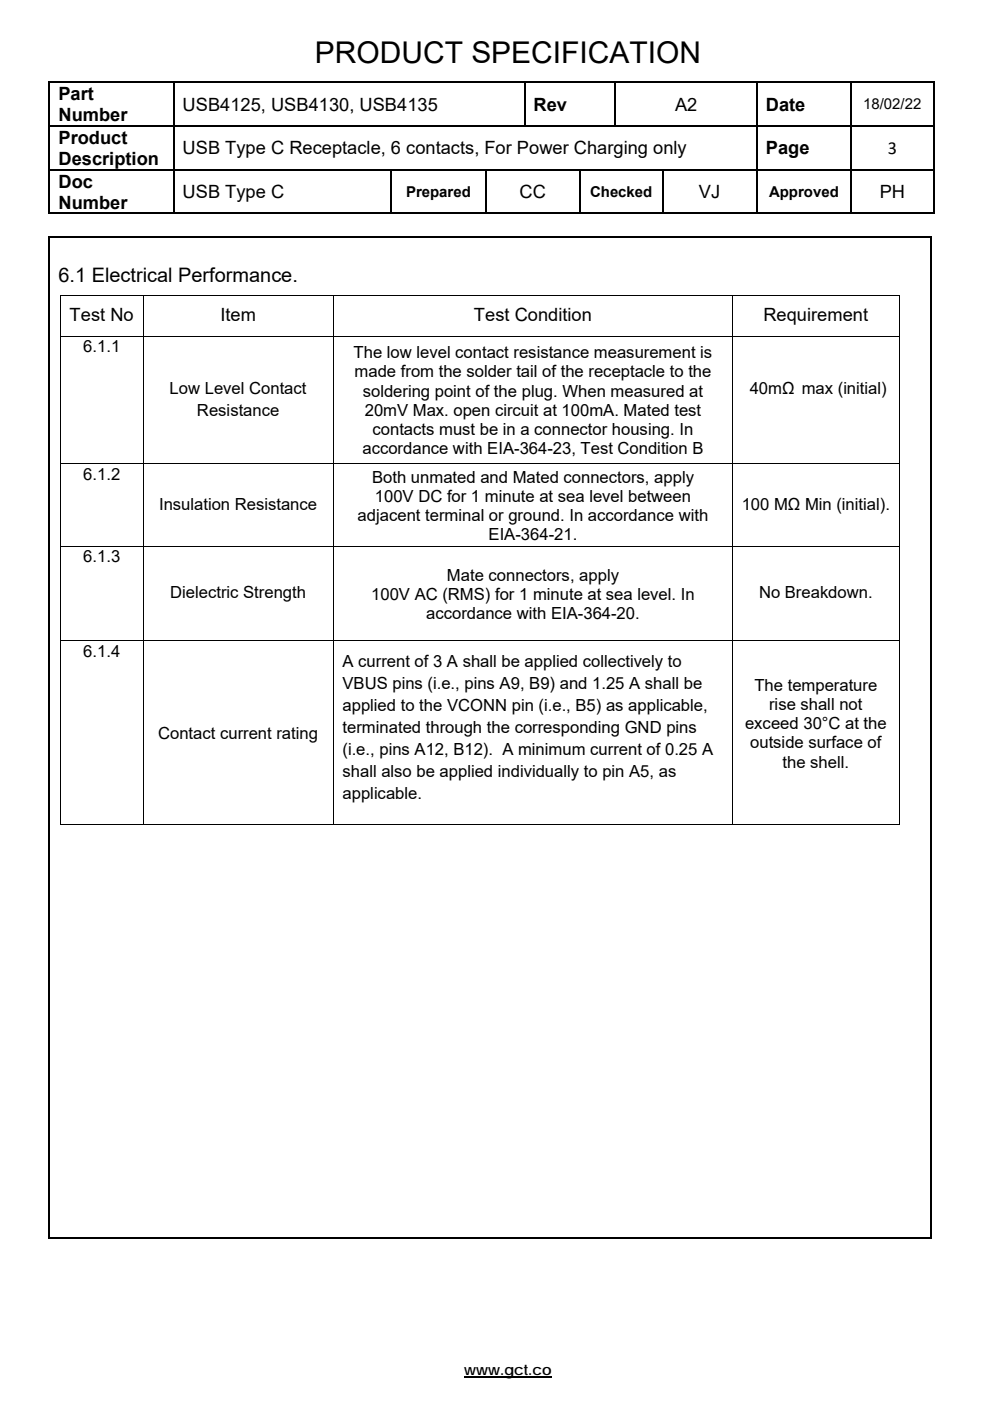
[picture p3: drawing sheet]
<svg xmlns="http://www.w3.org/2000/svg" width="210mm" height="297mm" viewBox="0 0 210 297" stroke-linecap="round" stroke-linejoin="round" font-family="sans-serif">
<defs><g id="words">
<text font-size="6.3" x="66.8" y="13.4">PRODUCT SPECIFICATION</text>
<text font-size="4.2" x="12.4" y="59.8">6.1 Electrical Performance.</text>
<g font-size="3.9">
<text x="12.4" y="21.2">Part</text>
<text x="38.7" y="23.5">USB4125, USB4130, USB4135</text>
<text x="113.2" y="23.5">Rev</text>
<text x="143.2" y="23.5">A2</text>
<text x="162.4" y="23.5">Date</text>
<text x="12.4" y="25.7">Number</text>
<text x="12.4" y="30.5">Product</text>
<text x="12.4" y="35">Description</text>
<text x="38.7" y="32.7">USB Type C Receptacle, 6 contacts, For Power Charging only</text>
<text x="162.4" y="32.7">Page</text>
<text x="188.3" y="32.7">3</text>
<text x="12.4" y="39.8">Doc</text>
<text x="12.4" y="44.2">Number</text>
<text x="38.7" y="42">USB Type C</text>
<text x="110.2" y="42">CC</text>
<text x="148.3" y="42">VJ</text>
<text x="186.6" y="42">PH</text>
<text x="14.8" y="68">Test No</text>
<text x="46.7" y="68">Item</text>
<text x="100.5" y="68">Test Condition</text>
<text x="161.9" y="68">Requirement</text>
</g>
<g font-size="3.5">
<text x="17.7" y="74.7">6.1.1</text>
<text x="75" y="76">The low level contact resistance measurement is</text>
<text x="36" y="83.4">Low Level Contact</text>
<text x="75.2" y="80">made from the solder tail of the receptacle to the</text>
<text x="159" y="83.4">40mΩ max (initial)</text>
<text x="41.8" y="88.1">Resistance</text>
<text x="76.9" y="84.1">soldering point of the plug. When measured at</text>
<text x="77.4" y="88.1">20mV Max. open circuit at 100mA. Mated test</text>
<text x="79" y="92.2">contacts must be in a connector housing. In</text>
<text x="17.7" y="101.7">6.1.2</text>
<text x="76.9" y="96.2">accordance with EIA-364-23, Test Condition B</text>
<text x="78.9" y="102.3">Both unmated and Mated connectors, apply</text>
<text x="79.5" y="106.4">100V DC for 1 minute at sea level between</text>
<text x="33.7" y="108.1">Insulation Resistance</text>
<text x="75.9" y="110.4">adjacent terminal or ground. In accordance with</text>
<text x="157.3" y="108.1">100 MΩ Min (initial).</text>
<text x="17.7" y="119.3">6.1.3</text>
<text x="103.6" y="114.5">EIA-364-21.</text>
<text x="94.8" y="123.1">Mate connectors, apply</text>
<text x="36.1" y="126.8">Dielectric Strength</text>
<text x="78.7" y="127.1">100V AC (RMS) for 1 minute at sea level. In</text>
<text x="90.4" y="131.2">accordance with EIA-364-20.</text>
<text x="161" y="126.8">No Breakdown.</text>
<text x="17.7" y="139.3">6.1.4</text>
<text x="72.6" y="141.4">A current of 3 A shall be applied collectively to</text>
<text x="72.6" y="146.1">VBUS pins (i.e., pins A9, B9) and 1.25 A shall be</text>
<text x="160" y="146.5">The temperature</text>
<text x="72.6" y="150.7">applied to the VCONN pin (i.e., B5) as applicable,</text>
<text x="72.6" y="155.4">terminated through the corresponding GND pins</text>
<text x="158" y="154.6">exceed 30°C at the</text>
<text x="163.1" y="150.6">rise shall not</text>
<text x="33.5" y="156.7">Contact current rating</text>
<text x="72.6" y="160">(i.e., pins A12, B12). A minimum current of 0.25 A</text>
<text x="159.1" y="158.7">outside surface of</text>
<text x="72.6" y="164.7">shall also be applied individually to pin A5, as</text>
<text x="166" y="162.8">the shell.</text>
<text x="72.6" y="169.4">applicable.</text>
</g>
<g font-size="3.2">
<text x="183.1" y="23.2">18/02/22</text>
<text x="86.1" y="41.7">Prepared</text>
<text x="125.2" y="41.7">Checked</text>
<text x="163.1" y="41.7">Approved</text>
<text x="98.5" y="291.5">www.gct.co</text>
</g>
</g></defs>
<g fill="#000">
<path d="M10.3 17.2h.4v.4h-.4zM36.7 17.2h.3v.4h-.3zM111.1 17.2h.3v.4h-.3zM130.4 17.2h.3v.4h-.3zM160.4 17.2h.3v.4h-.3zM180.4 17.2h.3v.4h-.3zM197.9 17.2h.3v.4h-.3zM10.3 26.5h.4v.4h-.4zM10.3 35.8h.4v.4h-.4zM36.7 26.5h.3v.4h-.3zM36.7 35.8h.3v.4h-.3zM82.8 35.8h.4v.4h-.4z"/>
<path d="M102.8 35.8h.4v.4h-.4zM122.9 35.8h.3v.4h-.3zM140.4 35.8h.3v.4h-.3zM160.4 26.5h.3v.4h-.3zM160.4 35.8h.3v.4h-.3zM180.4 26.5h.3v.4h-.3zM180.4 35.8h.3v.4h-.3zM197.9 26.5h.3v.4h-.3zM197.9 35.8h.3v.4h-.3zM10.3 50.1h.4v.4h-.4zM197.3 50.1h.3v.4h-.3zM197.9 45.1h.3v.3h-.3z"/>
<path d="M12.7 62.5h.2v.1h-.2zM190.7 62.5h.2v.1h-.2zM190.7 174.8h.2v.2h-.2zM197.3 262.2h.3v.4h-.3z"/>
</g>
<g fill="none" stroke="#000" stroke-width=".34">
<path d="M10.3 17.4h26.4M10.5 17.6v8.9M36.8 17.6v8.9M37 17.4h74.1M111.3 17.6v8.9M111.4 17.4h19M130.5 17.6v8.9M130.7 17.4h29.7M160.5 17.6v8.9M160.7 17.4h19.7M180.5 17.6v8.9M180.7 17.4h17.2"/>
<path d="M198 17.6v8.9M10.5 26.9v8.9M10.5 36.2v9.2M10.7 26.7h26M10.7 36h26M36.8 26.9v8.9M36.8 36.2v9.2M37 36h45.8M83 36.2v9.2M83.2 36h19.6M103 36.2v9.2M103.2 36h19.7"/>
<path d="M123 36.2v9.2M123.2 36h17.2M140.5 36.2v9.2M140.7 36h19.7M160.4 26.7h-123.4M160.5 26.9v8.9M160.5 36.2v9.2M160.7 26.7h19.7M160.7 36h19.7M180.5 26.9v8.9M180.5 36.2v9.2M180.7 26.7h17.2"/>
<path d="M180.7 36h17.2M198 26.9v8.9M198 36.2v9.2M10.3 45.3h26.4M10.3 50.3h187M10.5 50.5v212.1M37 45.3h45.8M83.2 45.3h19.6M103.2 45.3h19.7M123.2 45.3h17.2M140.7 45.3h19.7M160.7 45.3h19.7"/>
<path d="M180.7 45.3h17.2M197.5 50.5v212.1M10.3 262.4h187"/>
</g>
<path d="M98.5 292h18.5" fill="none" stroke="#000" stroke-width=".28"/>
<g fill="none" stroke="#000" stroke-width=".21">
<path d="M12.7 62.5h178.2M12.7 71.2h178.2M12.8 62.6v8.6M12.8 71.3v27M30.3 62.6v8.6M30.3 71.3v27M70.7 62.6v8.6M70.7 71.3v27M155.3 62.6v8.6M155.3 71.3v27M190.8 62.6v8.6M190.8 71.3v27"/>
<path d="M12.7 98.4h178.2M12.8 98.4v17.4M30.3 98.4v17.4M70.7 98.4v17.4M155.3 98.4v17.4M190.8 98.4v17.4M12.7 115.9h178.2M12.8 116v19.8M30.3 116v19.8M70.7 116v19.8M155.3 116v19.8M190.8 116v19.8"/>
<path d="M12.7 135.9h178.2M12.8 136v39M30.3 136v39M70.7 136v39M155.3 136v39M190.8 136v39M12.7 174.9h17.5M30.4 174.9h40.3M70.8 174.9h84.5M155.4 174.9h35.3"/>
</g>
<use href="#words"/>
</svg>
